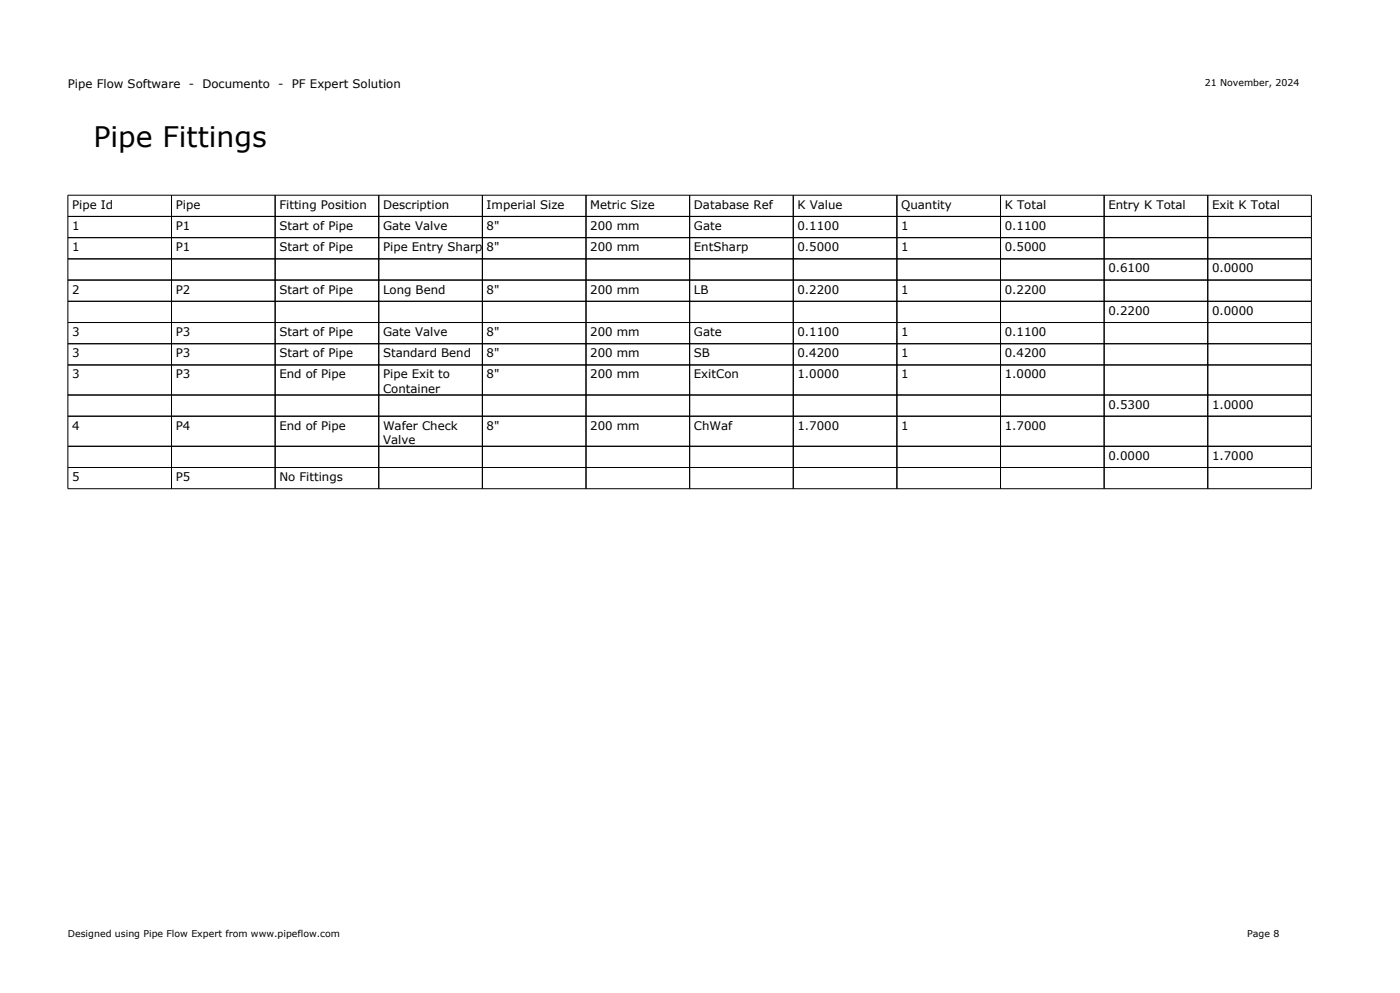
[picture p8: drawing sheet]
<svg xmlns="http://www.w3.org/2000/svg" width="419mm" height="297mm" viewBox="0 0 419 297" stroke-linecap="round" stroke-linejoin="round" font-family="sans-serif">
<defs><g id="words">
<text font-size="8.5" x="27.9" y="44.1">Pipe Fittings</text>
<g font-size="3.5">
<text x="20.3" y="26.4">Pipe Flow Software</text>
<text x="56.5" y="26.4">-</text>
<text x="60.6" y="26.4">Documento</text>
<text x="83.3" y="26.4">-</text>
<text x="87.4" y="26.4">PF Expert Solution</text>
<text x="21.6" y="62.5">Pipe Id</text>
<text x="52.6" y="62.5">Pipe</text>
<text x="83.6" y="62.5">Fitting Position</text>
<text x="114.7" y="62.5">Description</text>
<text x="145.7" y="62.5">Imperial Size</text>
<text x="176.7" y="62.5">Metric Size</text>
<text x="207.7" y="62.5">Database Ref</text>
<text x="238.7" y="62.5">K Value</text>
<text x="269.8" y="62.5">Quantity</text>
<text x="300.8" y="62.5">K Total</text>
<text x="331.8" y="62.5">Entry K Total</text>
<text x="362.8" y="62.5">Exit K Total</text>
<text x="21.6" y="68.8">1</text>
<text x="52.6" y="68.8">P1</text>
<text x="83.6" y="68.8">Start of Pipe</text>
<text x="114.7" y="68.8">Gate Valve</text>
<text x="145.7" y="68.8">8&quot;</text>
<text x="176.7" y="68.8">200 mm</text>
<text x="207.7" y="68.8">Gate</text>
<text x="238.7" y="68.8">0.1100</text>
<text x="269.8" y="68.8">1</text>
<text x="300.8" y="68.8">0.1100</text>
<text x="21.6" y="75.2">1</text>
<text x="52.6" y="75.2">P1</text>
<text x="83.6" y="75.2">Start of Pipe</text>
<text x="114.7" y="75.2">Pipe Entry Sharp</text>
<text x="145.7" y="75.2">8&quot;</text>
<text x="176.7" y="75.2">200 mm</text>
<text x="207.7" y="75.2">EntSharp</text>
<text x="238.7" y="75.2">0.5000</text>
<text x="269.8" y="75.2">1</text>
<text x="300.8" y="75.2">0.5000</text>
<text x="331.8" y="81.5">0.6100</text>
<text x="362.8" y="81.5">0.0000</text>
<text x="21.6" y="87.9">2</text>
<text x="52.6" y="87.9">P2</text>
<text x="83.6" y="87.9">Start of Pipe</text>
<text x="114.7" y="87.9">Long Bend</text>
<text x="145.7" y="87.9">8&quot;</text>
<text x="176.7" y="87.9">200 mm</text>
<text x="207.7" y="87.9">LB</text>
<text x="238.7" y="87.9">0.2200</text>
<text x="269.8" y="87.9">1</text>
<text x="300.8" y="87.9">0.2200</text>
<text x="331.8" y="94.2">0.2200</text>
<text x="362.8" y="94.2">0.0000</text>
<text x="21.6" y="100.6">3</text>
<text x="52.6" y="100.6">P3</text>
<text x="83.6" y="100.6">Start of Pipe</text>
<text x="114.7" y="100.6">Gate Valve</text>
<text x="145.7" y="100.6">8&quot;</text>
<text x="176.7" y="100.6">200 mm</text>
<text x="207.7" y="100.6">Gate</text>
<text x="238.7" y="100.6">0.1100</text>
<text x="269.8" y="100.6">1</text>
<text x="300.8" y="100.6">0.1100</text>
<text x="21.6" y="106.9">3</text>
<text x="52.6" y="106.9">P3</text>
<text x="83.6" y="106.9">Start of Pipe</text>
<text x="114.7" y="106.9">Standard Bend</text>
<text x="145.7" y="106.9">8&quot;</text>
<text x="176.7" y="106.9">200 mm</text>
<text x="207.7" y="106.9">SB</text>
<text x="238.7" y="106.9">0.4200</text>
<text x="269.8" y="106.9">1</text>
<text x="300.8" y="106.9">0.4200</text>
<text x="21.6" y="113.3">3</text>
<text x="52.6" y="113.3">P3</text>
<text x="83.6" y="113.3">End of Pipe</text>
<text x="114.7" y="113.3">Pipe Exit to</text>
<text x="145.7" y="113.3">8&quot;</text>
<text x="176.7" y="113.3">200 mm</text>
<text x="207.7" y="113.3">ExitCon</text>
<text x="238.7" y="113.3">1.0000</text>
<text x="269.8" y="113.3">1</text>
<text x="300.8" y="113.3">1.0000</text>
<text x="114.7" y="117.5">Container</text>
<text x="331.8" y="122.3">0.5300</text>
<text x="362.8" y="122.3">1.0000</text>
<text x="21.6" y="128.6">4</text>
<text x="52.6" y="128.6">P4</text>
<text x="83.6" y="128.6">End of Pipe</text>
<text x="114.7" y="128.6">Wafer Check</text>
<text x="145.7" y="128.6">8&quot;</text>
<text x="176.7" y="128.6">200 mm</text>
<text x="207.7" y="128.6">ChWaf</text>
<text x="238.7" y="128.6">1.7000</text>
<text x="269.8" y="128.6">1</text>
<text x="300.8" y="128.6">1.7000</text>
<text x="114.7" y="132.9">Valve</text>
<text x="331.8" y="137.6">0.0000</text>
<text x="362.8" y="137.6">1.7000</text>
<text x="21.6" y="144">5</text>
<text x="52.6" y="144">P5</text>
<text x="83.6" y="144">No Fittings</text>
</g>
<g font-size="2.8">
<text x="360.7" y="25.7">21 November, 2024</text>
<text x="20.3" y="280.5">Designed using Pipe Flow Expert from www.pipeflow.com</text>
<text x="373.4" y="280.5">Page 8</text>
</g>
</g></defs>
<g fill="none" stroke="#000" stroke-width=".3">
<path d="M20.3 58.4h372.3v87.9h-372.3zM51.3 58.4v87.9M82.4 58.4v87.9M113.4 58.4v87.9M144.4 58.4v87.9M175.4 58.4v87.9M206.4 58.4v87.9M237.5 58.4v87.9M268.5 58.4v87.9M299.5 58.4v87.9M330.5 58.4v87.9M361.6 58.4v87.9"/>
<path d="M20.3 64.8h372.3M20.3 71.1h372.3M20.3 77.5h372.3M20.3 83.8h372.3M20.3 90.2h372.3M20.3 96.5h372.3M20.3 102.9h372.3M20.3 109.2h372.3M20.3 118.2h372.3M20.3 124.6h372.3M20.3 133.6h372.3M20.3 139.9h372.3"/>
</g>
<use href="#words"/>
</svg>
